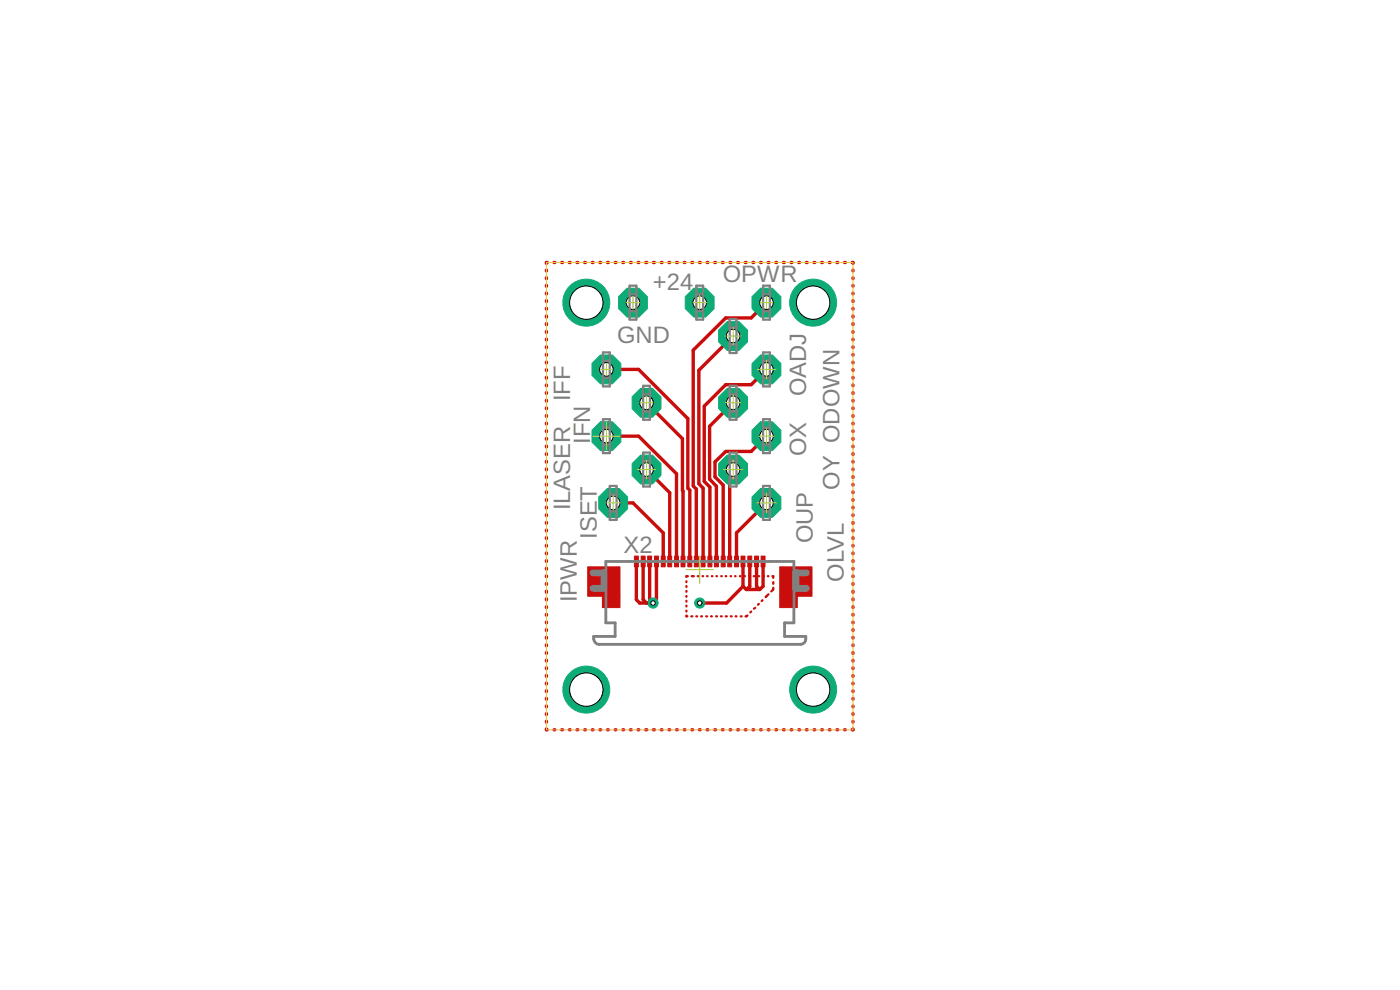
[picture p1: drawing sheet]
<svg xmlns="http://www.w3.org/2000/svg" width="105mm" height="74mm" viewBox="0 0 105 74" stroke-linecap="round" stroke-linejoin="round" font-family="sans-serif">
<defs><g id="words">
<g font-size="1.8" fill="#808080">
<text x="48.9" y="21.7">+24</text>
<text x="54.1" y="21.1">OPWR</text>
<text x="46.2" y="25.7">GND</text>
<text x="60.3" y="29.7" transform="rotate(-90 60.3 29.7)">OADJ</text>
<text x="42.7" y="30" transform="rotate(-90 42.7 30)">IFF</text>
<text x="44.2" y="33.2" transform="rotate(-90 44.2 33.2)">IFN</text>
<text x="60.3" y="34.2" transform="rotate(-90 60.3 34.2)">OX</text>
<text x="42.7" y="38.2" transform="rotate(-90 42.7 38.2)">ILASER</text>
<text x="44.7" y="40.3" transform="rotate(-90 44.7 40.3)">ISET</text>
<text x="46.7" y="41.4">X2</text>
<text x="60.8" y="40.6" transform="rotate(-90 60.8 40.6)">OUP</text>
<text x="62.8" y="36.6" transform="rotate(-90 62.8 36.6)">OY ODOWN</text>
<text x="43.2" y="45.1" transform="rotate(-90 43.2 45.1)">IPWR</text>
<text x="63.1" y="43.5" transform="rotate(-90 63.1 43.5)">OLVL</text>
</g>
</g></defs>
<g fill="#c90d0c" stroke="#c90d0c" stroke-width=".07">
<path d="M47.5 41.6h.3v.8h-.3z"/>
<path d="M48 41.6h.3v.8h-.3z"/>
<path d="M48.5 41.6h.3v.8h-.3z"/>
<path d="M49 41.6h.3v.8h-.3z"/>
<path d="M49.5 41.6h.3v.8h-.3z"/>
<path d="M50 41.6h.3v.8h-.3z"/>
<path d="M50.5 41.6h.3v.8h-.3z"/>
<path d="M51 41.6h.3v.8h-.3z"/>
<path d="M51.5 41.6h.3v.8h-.3z"/>
<path d="M52 41.6h.3v.8h-.3z"/>
<path d="M52.5 41.6h.3v.8h-.3z"/>
<path d="M53 41.6h.3v.8h-.3z"/>
<path d="M53.5 41.6h.3v.8h-.3z"/>
<path d="M54 41.6h.3v.8h-.3z"/>
<path d="M54.5 41.6h.3v.8h-.3z"/>
<path d="M55 41.6h.3v.8h-.3z"/>
<path d="M55.5 41.6h.3v.8h-.3z"/>
<path d="M56 41.6h.3v.8h-.3z"/>
<path d="M56.5 41.6h.3v.8h-.3z"/>
<path d="M57 41.6h.3v.8h-.3z"/>
<path d="M44 42.4h2.4v2.2h-2.4z"/>
<path d="M45.1 44.6h1.3v.9h-1.3z"/>
<path d="M58.4 42.4h2.4v2.2h-2.4z"/>
<path d="M58.4 44.6h1.3v.9h-1.3z"/>
</g>
<g fill="none" stroke="#c90d0c" stroke-width=".25">
<path d="M41 19.6l-.1 .1M41.5 19.6h.1M42 19.6h.1M42.6 19.6h.1M43.2 19.6h.1M43.8 19.6h.1M44.3 19.6h.1M44.9 19.6h.1M45.5 19.6h.1M46 19.6h.1M46.6 19.6h.1M47.2 19.6h.1"/>
<path d="M47.8 19.6h.1M48.3 19.6h.1M48.9 19.6h.1M49.5 19.6h.1M50.1 19.6h.1M50.6 19.6h.1M51.2 19.6h.1M51.8 19.6h.1M52.3 19.6h.1M52.9 19.6h.1M53.5 19.6h.1M54.1 19.6h.1"/>
<path d="M54.6 19.6h.1M55.2 19.6h.1M55.8 19.6h.1M56.3 19.6h.1M56.9 19.6h.1M57.5 19.6h.1M58.1 19.6h.1M58.6 19.6h.1M59.2 19.6h.1M59.8 19.6h.1M60.3 19.6h.1M60.9 19.6h.1"/>
<path d="M61.5 19.6h.1M62.1 19.6h.1M62.6 19.6h.1M63.2 19.6h.1M63.8 19.6v.1M40.9 20.2v.1M40.9 20.8h.1M40.9 21.4h.1M40.9 21.9v.1M40.9 22.5v.1M40.9 23.1h.1M40.9 23.6v.1"/>
<path d="M40.9 24.2v.1M40.9 24.8v.1M40.9 25.4h.1M40.9 26h.1M40.9 26.5v.1M40.9 27.1v.1M40.9 27.7h.1M40.9 28.2v.1M40.9 28.8v.1M40.9 29.4h.1M40.9 30h.1M40.9 30.5v.1"/>
<path d="M40.9 31.1v.1M40.9 31.7h.1M40.9 32.2v.1M40.9 32.8v.1M40.9 33.4h.1M40.9 34h.1M40.9 34.5v.1M40.9 35.1v.1M40.9 35.7h.1M40.9 36.2v.1M40.9 36.8v.1M40.9 37.4h.1"/>
<path d="M40.9 38h.1M40.9 38.5v.1M40.9 39.1v.1M40.9 39.7h.1M45.4 32.6h2.4l2.8 2.9v6.5M45.4 27.6h2.4l3.7 3.7v5.2l.1 .2v5.3M45.9 37.6h1.5l2.2 2.3v2.1M48.4 35.1l1.7 1.8v5.1M48.4 30.1l2.7 2.7v9.2M54.9 25.1l-2.6 2.6v8.5l.3 .3v5.5M54.9 30.1l-1.8 1.8v4l.5 .5v5.6M54.9 35.1l-.3 .3v6.6"/>
<path d="M57.4 22.6l-1.2 1.2h-1.9l-2.4 2.4v10.2l.2 .2v5.4M57.4 27.6l-1.2 1.2h-1.9l-1.6 1.6v5.6l.4 .4v5.6M57.4 32.6l-1.2 1.2h-1.9l-.8 .8v1.1l.6 .6v5.7M57.4 37.6l-2.3 2.3v2.1M63.8 20.2v.1M63.8 20.8h.1M63.8 21.4h.1M63.8 21.9v.1M63.8 22.5v.1M63.8 23.1h.1M63.8 23.6v.1M63.8 24.2v.1"/>
<path d="M63.8 24.8v.1M63.8 25.4h.1M63.8 26h.1M63.8 26.5v.1M63.8 27.1v.1M63.8 27.7h.1M63.8 28.2v.1M63.8 28.8v.1M63.8 29.4h.1M63.8 30h.1M63.8 30.5v.1M63.8 31.1v.1"/>
<path d="M63.8 31.7h.1M63.8 32.2v.1M63.8 32.8v.1M63.8 33.4h.1M63.8 34h.1M63.8 34.5v.1M63.8 35.1v.1M63.8 35.7h.1M63.8 36.2v.1M63.8 36.8v.1M63.8 37.4h.1M63.8 38h.1"/>
<path d="M63.8 38.5v.1M63.8 39.1v.1M63.8 39.7h.1M40.9 40.2v.1M40.9 40.8v.1M40.9 41.4h.1M40.9 42h.1M40.9 42.5v.1M40.9 43.1v.1M40.9 43.7h.1M40.9 44.2v.1M40.9 44.8v.1"/>
<path d="M40.9 45.4v.1M40.9 46h.1M40.9 46.5v.1M40.9 47.1v.1M40.9 47.7v.1M40.9 48.3h.1M40.9 48.8v.1M40.9 49.4v.1M40.9 50h.1M40.9 50.5v.1M40.9 51.1v.1M40.9 51.7v.1"/>
<path d="M40.9 52.3h.1M40.9 52.8v.1M40.9 53.4v.1M40.9 54h.1M40.9 54.5l.1 .1M41.5 54.6h.1M42 54.6h.1M42.6 54.6h.1M43.2 54.6h.1M43.8 54.6h.1M44.3 54.6h.1M44.9 54.6h.1"/>
<path d="M45.5 54.6h.1M46 54.6h.1M46.6 54.6h.1M47.2 54.6h.1M47.6 42v2.9l.3 .2h1M47.8 54.6h.1M48.1 42v2.9l.3 .2M48.3 54.6h.1M48.6 42v2.9l.3 .2M48.9 54.6h.1M49.1 42v2.9l-.2 .2M49.5 54.6h.1"/>
<path d="M50.1 54.6h.1M50.6 54.6h.1M51.2 54.6h.1M51.8 54.6h.1M52.3 54.6h.1M52.9 54.6h.1M53.5 54.6h.1M54.1 54.6h.1M54.6 54.6h.1M55.2 54.6h.1M55.6 43.9l-1.2 1.2h-2M55.6 42v1.9"/>
<path d="M55.6 43.9l.3 .2M55.8 54.6h.1M55.9 44.1h1M56.1 42v1.9l-.2 .2M56.3 54.6h.1M56.6 42v1.9l.3 .2M56.9 54.6h.1M57.1 42v1.9l-.2 .2M57.5 54.6h.1M58.1 54.6h.1M58.6 54.6h.1M59.2 54.6h.1"/>
<path d="M59.8 54.6h.1M60.3 54.6h.1M60.9 54.6h.1M61.5 54.6h.1M62.1 54.6h.1M62.6 54.6h.1M63.2 54.6h.1M63.8 54.5v.1M63.8 40.2v.1M63.8 40.8v.1M63.8 41.4h.1M63.8 42h.1"/>
<path d="M63.8 42.5v.1M63.8 43.1v.1M63.8 43.7h.1M63.8 44.2v.1M63.8 44.8v.1M63.8 45.4v.1M63.8 46h.1M63.8 46.5v.1M63.8 47.1v.1M63.8 47.7v.1M63.8 48.3h.1M63.8 48.8v.1"/>
<path d="M63.8 49.4v.1M63.8 50h.1M63.8 50.5v.1M63.8 51.1v.1M63.8 51.7v.1M63.8 52.3h.1M63.8 52.8v.1M63.8 53.4v.1M63.8 54h.1"/>
</g>
<g fill="none" stroke="#c90d0c" stroke-width=".17">
<path d="M51.4 46.1h.1M51.4 43.5v.1M51.4 43.9h.1M51.4 44.2v.1M51.4 44.6v.1M51.4 45h.1M51.4 45.3v.1M51.4 45.7v.1M51.5 43.1l-.1 .1M51.7 46.1h.1M51.8 43.1h.1M52.1 46.1h.1"/>
<path d="M52.2 43.1h.1M52.5 46.1h.1M52.6 43.1h.1M52.9 46.1h.1M52.9 43.1h.1M53.2 46.1h.1M53.3 43.1h.1M53.6 46.1h.1M53.6 43.1h.1M54 46.1h.1M54 43.1h.1M54.3 43.1h.1"/>
<path d="M54.3 46.1h.1M54.7 43.1h.1M54.7 46.1h.1M55 43.1h.1M55.1 46.1h.1M55.4 43.1h.1M55.4 46.1h.1M55.7 43.1h.1M55.9 46.1h-.1M56.1 43.1h.1M56.2 45.8h.1M56.4 43.1h.1"/>
<path d="M56.5 45.5l-.1 .1M56.8 43.1h.1M56.8 45.2l-.1 .1M57.1 44.9l-.1 .1M57.1 43.1h.1M57.5 43.1h.1M57.5 44.5l-.2 .2M57.8 43.1l.1 .1M57.9 43.6v.1M57.9 44v.1l-.2 .2"/>
</g>
<circle cx="52.4" cy="22.6" r="1.17" fill="#0dab76" stroke="#0dab76" stroke-width=".07"/>
<circle cx="52.4" cy="22.6" r=".51" fill="#fff" stroke="#000" stroke-width=".07"/>
<circle cx="47.4" cy="22.6" r="1.17" fill="#0dab76" stroke="#0dab76" stroke-width=".07"/>
<circle cx="47.4" cy="22.6" r=".51" fill="#fff" stroke="#000" stroke-width=".07"/>
<circle cx="45.4" cy="27.6" r="1.17" fill="#0dab76" stroke="#0dab76" stroke-width=".07"/>
<circle cx="45.4" cy="27.6" r=".51" fill="#fff" stroke="#000" stroke-width=".07"/>
<circle cx="48.4" cy="30.1" r="1.17" fill="#0dab76" stroke="#0dab76" stroke-width=".07"/>
<circle cx="48.4" cy="30.1" r=".51" fill="#fff" stroke="#000" stroke-width=".07"/>
<circle cx="45.4" cy="32.6" r="1.17" fill="#0dab76" stroke="#0dab76" stroke-width=".07"/>
<circle cx="45.4" cy="32.6" r=".51" fill="#fff" stroke="#000" stroke-width=".07"/>
<circle cx="45.9" cy="37.6" r="1.17" fill="#0dab76" stroke="#0dab76" stroke-width=".07"/>
<circle cx="45.9" cy="37.6" r=".51" fill="#fff" stroke="#000" stroke-width=".07"/>
<circle cx="48.4" cy="35.1" r="1.17" fill="#0dab76" stroke="#0dab76" stroke-width=".07"/>
<circle cx="48.4" cy="35.1" r=".51" fill="#fff" stroke="#000" stroke-width=".07"/>
<circle cx="54.9" cy="25.1" r="1.17" fill="#0dab76" stroke="#0dab76" stroke-width=".07"/>
<circle cx="54.9" cy="25.1" r=".51" fill="#fff" stroke="#000" stroke-width=".07"/>
<circle cx="57.4" cy="27.6" r="1.17" fill="#0dab76" stroke="#0dab76" stroke-width=".07"/>
<circle cx="57.4" cy="27.6" r=".51" fill="#fff" stroke="#000" stroke-width=".07"/>
<circle cx="57.4" cy="37.6" r="1.17" fill="#0dab76" stroke="#0dab76" stroke-width=".07"/>
<circle cx="57.4" cy="37.6" r=".51" fill="#fff" stroke="#000" stroke-width=".07"/>
<circle cx="57.4" cy="22.6" r="1.17" fill="#0dab76" stroke="#0dab76" stroke-width=".07"/>
<circle cx="57.4" cy="22.6" r=".51" fill="#fff" stroke="#000" stroke-width=".07"/>
<circle cx="54.9" cy="35.1" r="1.17" fill="#0dab76" stroke="#0dab76" stroke-width=".07"/>
<circle cx="54.9" cy="35.1" r=".51" fill="#fff" stroke="#000" stroke-width=".07"/>
<circle cx="54.9" cy="30.1" r="1.17" fill="#0dab76" stroke="#0dab76" stroke-width=".07"/>
<circle cx="54.9" cy="30.1" r=".51" fill="#fff" stroke="#000" stroke-width=".07"/>
<circle cx="57.4" cy="32.6" r="1.17" fill="#0dab76" stroke="#0dab76" stroke-width=".07"/>
<circle cx="57.4" cy="32.6" r=".51" fill="#fff" stroke="#000" stroke-width=".07"/>
<circle cx="43.9" cy="22.6" r="1.76" fill="#0dab76" stroke="#0dab76" stroke-width=".07"/>
<circle cx="43.9" cy="22.6" r="1.25" fill="#fff" stroke="#000" stroke-width=".07"/>
<circle cx="43.9" cy="51.6" r="1.76" fill="#0dab76" stroke="#0dab76" stroke-width=".07"/>
<circle cx="43.9" cy="51.6" r="1.25" fill="#fff" stroke="#000" stroke-width=".07"/>
<circle cx="60.9" cy="22.6" r="1.76" fill="#0dab76" stroke="#0dab76" stroke-width=".07"/>
<circle cx="60.9" cy="22.6" r="1.25" fill="#fff" stroke="#000" stroke-width=".07"/>
<circle cx="60.9" cy="51.6" r="1.76" fill="#0dab76" stroke="#0dab76" stroke-width=".07"/>
<circle cx="60.9" cy="51.6" r="1.25" fill="#fff" stroke="#000" stroke-width=".07"/>
<circle cx="48.9" cy="45.1" r=".38" fill="#0dab76" stroke="#0dab76" stroke-width=".07"/>
<circle cx="48.9" cy="45.1" r=".17" fill="#fff" stroke="#000" stroke-width=".07"/>
<circle cx="52.4" cy="45.1" r=".38" fill="#0dab76" stroke="#0dab76" stroke-width=".07"/>
<circle cx="52.4" cy="45.1" r=".17" fill="#fff" stroke="#000" stroke-width=".07"/>
<g fill="none" stroke="#808080" stroke-width=".17">
<path d="M45.1 26.4h.5v2.5h-.5zM45.1 31.4h.5v2.5h-.5zM45.1 27h.5M45.1 28.3h.5M45.1 32h.5M45.1 33.3h.5M45.6 36.4h.5v2.5h-.5zM45.6 37h.5M45.6 38.3h.5M47.1 21.4h.5v2.5h-.5zM47.1 22h.5M47.1 23.3h.5"/>
<path d="M48.1 28.9h.5v2.5h-.5zM48.1 33.9h.5v2.5h-.5zM48.1 29.5h.5M48.1 30.8h.5M48.1 34.5h.5M48.1 35.8h.5M52.1 21.4h.5v2.5h-.5zM52.1 22h.5M52.1 23.3h.5M54.6 28.9h.5v2.5h-.5zM54.6 33.9h.5v2.5h-.5zM54.6 23.9h.5v2.5h-.5z"/>
<path d="M54.6 29.5h.5M54.6 30.8h.5M54.6 34.5h.5M54.6 35.8h.5M54.6 25.8h.5M54.6 24.5h.5M57.1 21.4h.5v2.5h-.5zM57.1 26.4h.5v2.5h-.5zM57.1 31.4h.5v2.5h-.5zM57.1 36.4h.5v2.5h-.5zM57.1 22h.5M57.1 23.3h.5"/>
<path d="M57.1 27h.5M57.1 28.3h.5M57.1 32h.5M57.1 33.3h.5M57.1 37h.5M57.1 38.3h.5"/>
</g>
<path d="M45.3 42h14.1v4.6h-.7v1h1.6a.45 .45 0 0 1-.4 .6h-15.1a.47 .47 0 0 1-.4-.6h1.6v-1h-.7z" fill="none" stroke="#808080" stroke-width=".21"/>
<path d="M44.4 42.9h.8v1.1h-.8M60.3 42.9h-.7v1.1h.7" fill="none" stroke="#808080" stroke-width=".51"/>
<g fill="none" stroke="#afd134" stroke-width=".07">
<path d="M44.4 32.6h2M45 27.6h.8M45.3 37.6h1.1M45.4 27.2v.9M45.4 31.6v2.1M45.9 37.1v1.1M46.9 22.6h1M47.4 22.1v1M47.7 35.1h1.3M47.9 30.1h1M48.4 29.6v1M48.4 34.5v1.3"/>
<path d="M51.9 22.6h1M52.4 22.1v1.1M54.1 35.1h1.5M54.2 25.1h1.3M54.3 30.1h1.2M54.9 24.5v1.3M54.9 29.5v1.2M54.9 34.4v1.5M56.6 37.6h1.5M56.6 27.6h1.5M56.8 32.6h1.2M56.9 22.6h.9"/>
<path d="M57.4 22.2v.9M57.4 26.9v1.5M57.4 32v1.2M57.4 36.9v1.5M51.4 42.6h2M52.4 41.6v2"/>
</g>
<path d="M40.9 19.6h22.9v35h-22.9z" fill="none" stroke="#eec643" stroke-width=".07"/>
<use href="#words"/>
</svg>
